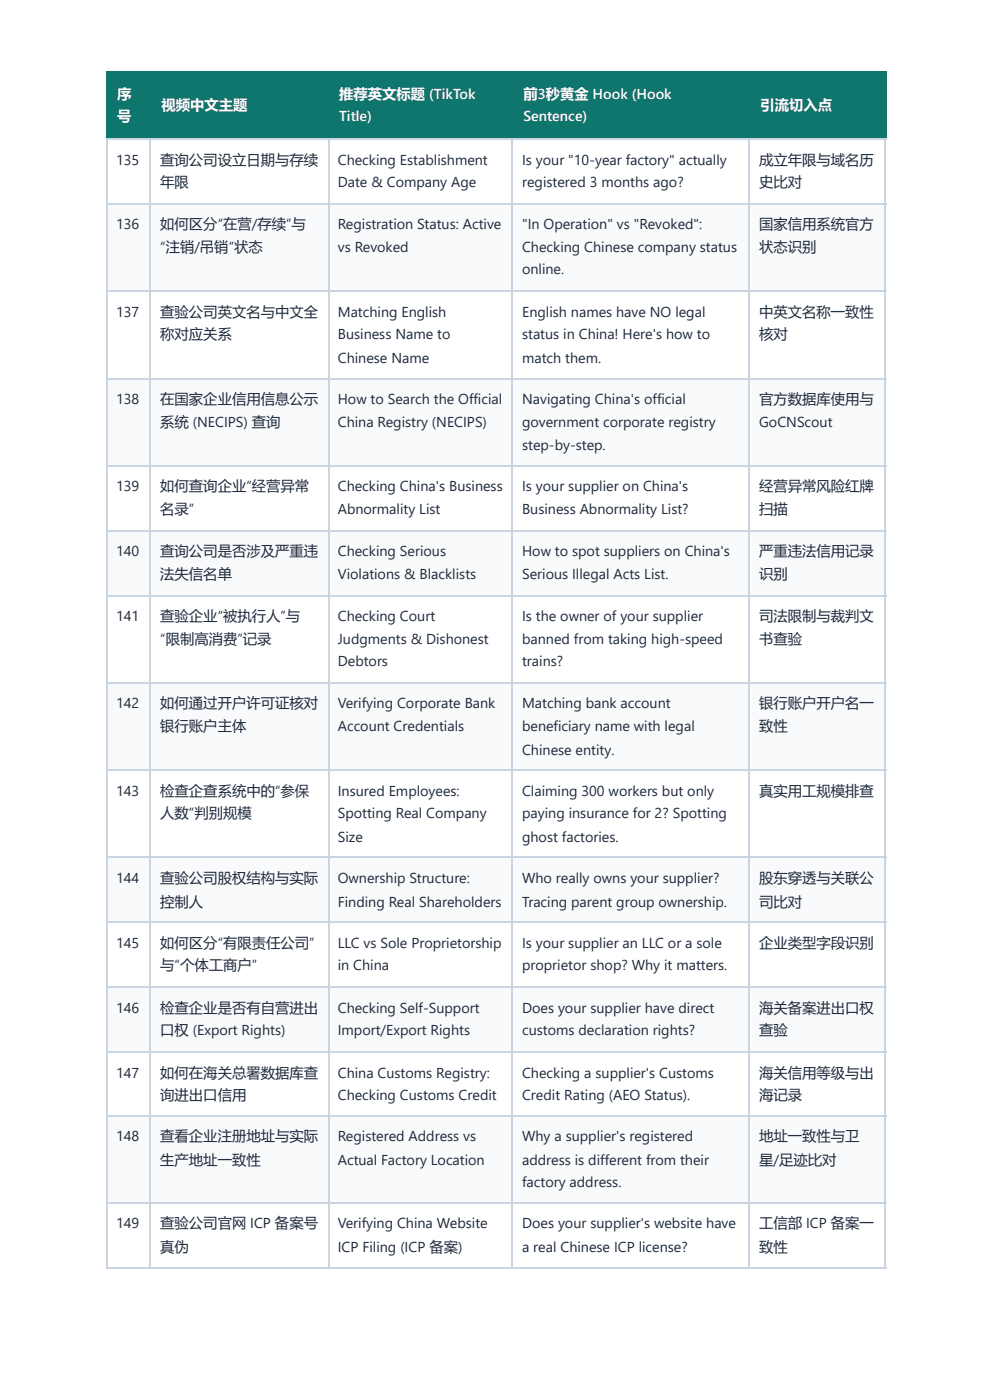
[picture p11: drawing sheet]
<svg xmlns="http://www.w3.org/2000/svg" width="210mm" height="297mm" viewBox="0 0 210 297" stroke-linecap="round" stroke-linejoin="round" font-family="sans-serif">
<defs><g id="words">
<g font-size="3" fill="#fff">
<text x="24.9" y="20.9">序</text>
<text x="34.2" y="23.3">视频中文主题</text>
<text x="71.9" y="20.9">推荐英文标题 (TikTok</text>
<text x="111" y="20.9">前3秒黄金 Hook (Hook</text>
<text x="161.2" y="23.3">引流切入点</text>
<text x="24.9" y="25.7">号</text>
<text x="71.9" y="25.7">Title)</text>
<text x="111" y="25.7">Sentence)</text>
</g>
<g font-size="3" fill="#1e293b">
<text x="24.6" y="34.9">135</text>
<text x="34" y="34.9">查询公司设立日期与存续</text>
<text x="71.6" y="34.9">Checking Establishment</text>
<text x="110.7" y="34.9">Is your &quot;10-year factory&quot; actually</text>
<text x="160.9" y="34.9">成立年限与域名历</text>
<text x="34" y="39.7">年限</text>
<text x="71.6" y="39.7">Date &amp; Company Age</text>
<text x="110.7" y="39.7">registered 3 months ago?</text>
<text x="160.9" y="39.7">史比对</text>
<text x="24.6" y="48.7">136</text>
<text x="34" y="48.7">如何区分“在营/存续”与</text>
<text x="34" y="53.4">“注销/吊销”状态</text>
<text x="71.6" y="48.7">Registration Status: Active</text>
<text x="71.6" y="53.4">vs Revoked</text>
<text x="110.7" y="48.7">&quot;In Operation&quot; vs &quot;Revoked&quot;:</text>
<text x="110.7" y="53.4">Checking Chinese company status</text>
<text x="160.9" y="48.7">国家信用系统官方</text>
<text x="160.9" y="53.4">状态识别</text>
<text x="110.7" y="58.2">online.</text>
<text x="24.6" y="67.2">137</text>
<text x="34" y="67.2">查验公司英文名与中文全</text>
<text x="34" y="72">称对应关系</text>
<text x="71.6" y="67.2">Matching English</text>
<text x="71.6" y="72">Business Name to</text>
<text x="110.7" y="67.2">English names have NO legal</text>
<text x="110.7" y="72">status in China! Here's how to</text>
<text x="160.9" y="67.2">中英文名称一致性</text>
<text x="160.9" y="72">核对</text>
<text x="71.6" y="77">Chinese Name</text>
<text x="110.7" y="77">match them.</text>
<text x="24.6" y="85.7">138</text>
<text x="34" y="85.7">在国家企业信用信息公示</text>
<text x="71.6" y="85.7">How to Search the Official</text>
<text x="110.7" y="85.7">Navigating China's official</text>
<text x="160.9" y="85.7">官方数据库使用与</text>
<text x="34" y="90.5">系统 (NECIPS) 查询</text>
<text x="71.6" y="90.5">China Registry (NECIPS)</text>
<text x="110.7" y="90.5">government corporate registry</text>
<text x="110.7" y="95.5">step-by-step.</text>
<text x="160.9" y="90.5">GoCNScout</text>
<text x="24.6" y="104.2">139</text>
<text x="34" y="104.2">如何查询企业“经营异常</text>
<text x="71.6" y="104.2">Checking China's Business</text>
<text x="110.7" y="104.2">Is your supplier on China's</text>
<text x="160.9" y="104.2">经营异常风险红牌</text>
<text x="34" y="109">名录”</text>
<text x="71.6" y="109">Abnormality List</text>
<text x="110.7" y="109">Business Abnormality List?</text>
<text x="160.9" y="109">扫描</text>
<text x="24.6" y="118">140</text>
<text x="34" y="118">查询公司是否涉及严重违</text>
<text x="71.6" y="118">Checking Serious</text>
<text x="110.7" y="118">How to spot suppliers on China's</text>
<text x="160.9" y="118">严重违法信用记录</text>
<text x="34" y="122.8">法失信名单</text>
<text x="71.6" y="122.8">Violations &amp; Blacklists</text>
<text x="110.7" y="122.8">Serious Illegal Acts List.</text>
<text x="160.9" y="122.8">识别</text>
<text x="24.6" y="131.8">141</text>
<text x="34" y="131.8">查验企业“被执行人”与</text>
<text x="71.6" y="131.8">Checking Court</text>
<text x="110.7" y="131.8">Is the owner of your supplier</text>
<text x="160.9" y="131.8">司法限制与裁判文</text>
<text x="34" y="136.5">“限制高消费”记录</text>
<text x="71.6" y="136.5">Judgments &amp; Dishonest</text>
<text x="110.7" y="136.5">banned from taking high-speed</text>
<text x="160.9" y="136.5">书查验</text>
<text x="71.6" y="141.3">Debtors</text>
<text x="110.7" y="141.3">trains?</text>
<text x="24.6" y="150.3">142</text>
<text x="34" y="150.3">如何通过开户许可证核对</text>
<text x="34" y="155">银行账户主体</text>
<text x="71.6" y="150.3">Verifying Corporate Bank</text>
<text x="71.6" y="155">Account Credentials</text>
<text x="110.7" y="150.3">Matching bank account</text>
<text x="110.7" y="155">beneficiary name with legal</text>
<text x="160.9" y="150.3">银行账户开户名一</text>
<text x="160.9" y="155">致性</text>
<text x="110.7" y="160.1">Chinese entity.</text>
<text x="24.6" y="168.8">143</text>
<text x="34" y="168.8">检查企查系统中的“参保</text>
<text x="34" y="173.6">人数”判别规模</text>
<text x="71.6" y="168.8">Insured Employees:</text>
<text x="71.6" y="173.6">Spotting Real Company</text>
<text x="110.7" y="168.8">Claiming 300 workers but only</text>
<text x="110.7" y="173.6">paying insurance for 2? Spotting</text>
<text x="160.9" y="168.8">真实用工规模排查</text>
<text x="71.6" y="178.6">Size</text>
<text x="110.7" y="178.6">ghost factories.</text>
<text x="24.6" y="187.3">144</text>
<text x="34" y="187.3">查验公司股权结构与实际</text>
<text x="71.6" y="187.3">Ownership Structure:</text>
<text x="110.7" y="187.3">Who really owns your supplier?</text>
<text x="160.9" y="187.3">股东穿透与关联公</text>
<text x="34" y="192.4">控制人</text>
<text x="71.6" y="192.4">Finding Real Shareholders</text>
<text x="110.7" y="192.4">Tracing parent group ownership.</text>
<text x="160.9" y="192.4">司比对</text>
<text x="24.6" y="201.1">145</text>
<text x="34" y="201.1">如何区分“有限责任公司”</text>
<text x="71.6" y="201.1">LLC vs Sole Proprietorship</text>
<text x="110.7" y="201.1">Is your supplier an LLC or a sole</text>
<text x="160.9" y="201.1">企业类型字段识别</text>
<text x="34" y="205.8">与“个体工商户”</text>
<text x="71.6" y="205.8">in China</text>
<text x="110.7" y="205.8">proprietor shop? Why it matters.</text>
<text x="24.6" y="214.8">146</text>
<text x="34" y="214.8">检查企业是否有自营进出</text>
<text x="71.6" y="214.8">Checking Self-Support</text>
<text x="110.7" y="214.8">Does your supplier have direct</text>
<text x="160.9" y="214.8">海关备案进出口权</text>
<text x="34" y="219.6">口权 (Export Rights)</text>
<text x="71.6" y="219.6">Import/Export Rights</text>
<text x="110.7" y="219.6">customs declaration rights?</text>
<text x="160.9" y="219.6">查验</text>
<text x="24.6" y="228.6">147</text>
<text x="34" y="228.6">如何在海关总署数据库查</text>
<text x="34" y="233.4">询进出口信用</text>
<text x="71.6" y="228.6">China Customs Registry:</text>
<text x="71.6" y="233.4">Checking Customs Credit</text>
<text x="110.7" y="228.6">Checking a supplier's Customs</text>
<text x="110.7" y="233.4">Credit Rating (AEO Status).</text>
<text x="160.9" y="228.6">海关信用等级与出</text>
<text x="160.9" y="233.4">海记录</text>
<text x="24.6" y="242.1">148</text>
<text x="34" y="242.1">查看企业注册地址与实际</text>
<text x="71.6" y="242.1">Registered Address vs</text>
<text x="110.7" y="242.1">Why a supplier's registered</text>
<text x="160.9" y="242.1">地址一致性与卫</text>
<text x="34" y="247.1">生产地址一致性</text>
<text x="71.6" y="247.1">Actual Factory Location</text>
<text x="110.7" y="247.1">address is different from their</text>
<text x="110.7" y="251.9">factory address.</text>
<text x="160.9" y="247.1">星/足迹比对</text>
<text x="24.6" y="260.6">149</text>
<text x="34" y="260.6">查验公司官网 ICP 备案号</text>
<text x="71.6" y="260.6">Verifying China Website</text>
<text x="110.7" y="260.6">Does your supplier's website have</text>
<text x="160.9" y="260.6">工信部 ICP 备案一</text>
<text x="34" y="265.6">真伪</text>
<text x="71.6" y="265.6">ICP Filing (ICP 备案)</text>
<text x="110.7" y="265.6">a real Chinese ICP license?</text>
<text x="160.9" y="265.6">致性</text>
</g>
</g></defs>
<g fill="#0f766e">
<path d="M22.8 15.3h9.2v14.1h-9.2z"/>
<path d="M32 15.3h37.6v14.1h-37.6z"/>
<path d="M69.6 15.3h39.1v14.1h-39.1z"/>
<path d="M108.7 15.3h50.3v14.1h-50.3z"/>
<path d="M159 15.3h28.9v14.1h-28.9z"/>
</g>
<g fill="#f8fafc">
<path d="M22.8 43.1h9.2v18.5h-9.2z"/>
<path d="M32 43.1h37.6v18.5h-37.6z"/>
<path d="M69.6 43.1h39.1v18.5h-39.1z"/>
<path d="M108.7 43.1h50.3v18.5h-50.3z"/>
<path d="M159 43.1h28.9v18.5h-28.9z"/>
<path d="M22.8 80.2h9.2v18.8h-9.2z"/>
<path d="M32 80.2h37.6v18.8h-37.6z"/>
<path d="M69.6 80.2h39.1v18.8h-39.1z"/>
<path d="M108.7 80.2h50.3v18.8h-50.3z"/>
<path d="M159 80.2h28.9v18.8h-28.9z"/>
<path d="M22.8 112.4h9.2v13.8h-9.2z"/>
<path d="M32 112.4h37.6v13.8h-37.6z"/>
<path d="M69.6 112.4h39.1v13.8h-39.1z"/>
<path d="M108.7 112.4h50.3v13.8h-50.3z"/>
<path d="M159 112.4h28.9v13.8h-28.9z"/>
<path d="M22.8 144.7h9.2v18.5h-9.2z"/>
<path d="M32 144.7h37.6v18.5h-37.6z"/>
<path d="M69.6 144.7h39.1v18.5h-39.1z"/>
<path d="M108.7 144.7h50.3v18.5h-50.3z"/>
<path d="M159 144.7h28.9v18.5h-28.9z"/>
<path d="M22.8 182h9.2v13.5h-9.2z"/>
<path d="M32 182h37.6v13.5h-37.6z"/>
<path d="M69.6 182h39.1v13.5h-39.1z"/>
<path d="M108.7 182h50.3v13.5h-50.3z"/>
<path d="M159 182h28.9v13.5h-28.9z"/>
<path d="M22.8 209.3h9.2v13.7h-9.2z"/>
<path d="M32 209.3h37.6v13.7h-37.6z"/>
<path d="M69.6 209.3h39.1v13.7h-39.1z"/>
<path d="M108.7 209.3h50.3v13.7h-50.3z"/>
<path d="M159 209.3h28.9v13.7h-28.9z"/>
<path d="M22.8 236.8h9.2v18.5h-9.2z"/>
<path d="M32 236.8h37.6v18.5h-37.6z"/>
<path d="M69.6 236.8h39.1v18.5h-39.1z"/>
<path d="M108.7 236.8h50.3v18.5h-50.3z"/>
<path d="M159 236.8h28.9v18.5h-28.9z"/>
</g>
<path d="M22.5 15.2h165.4M22.6 15.1v14.5M31.9 15.1v14.5M69.7 15.1v14.5M108.6 15.1v14.5M158.9 15.1v14.5M187.7 15.1v14.5M22.5 29.5h165.4" fill="none" stroke="#0f766e" stroke-width=".26"/>
<g fill="none" stroke="#cbd5e1" stroke-width=".26">
<path d="M22.5 29.5h165.4M22.6 29.6v239.5M31.9 29.6v239.5M69.7 29.6v239.5M108.6 29.6v239.5M158.9 29.6v239.5M187.7 29.6v239.5M22.5 43.3h165.4M22.5 61.8h165.4M22.5 80.3h165.4M22.5 98.8h165.4M22.5 112.6h165.4"/>
<path d="M22.5 126.3h165.4M22.5 144.9h165.4M22.5 163.4h165.4M22.5 181.9h165.4M22.5 195.7h165.4M22.5 209.4h165.4M22.5 223.2h165.4M22.5 236.7h165.4M22.5 255.2h165.4M22.5 268.9h165.4"/>
</g>
<use href="#words"/>
</svg>
